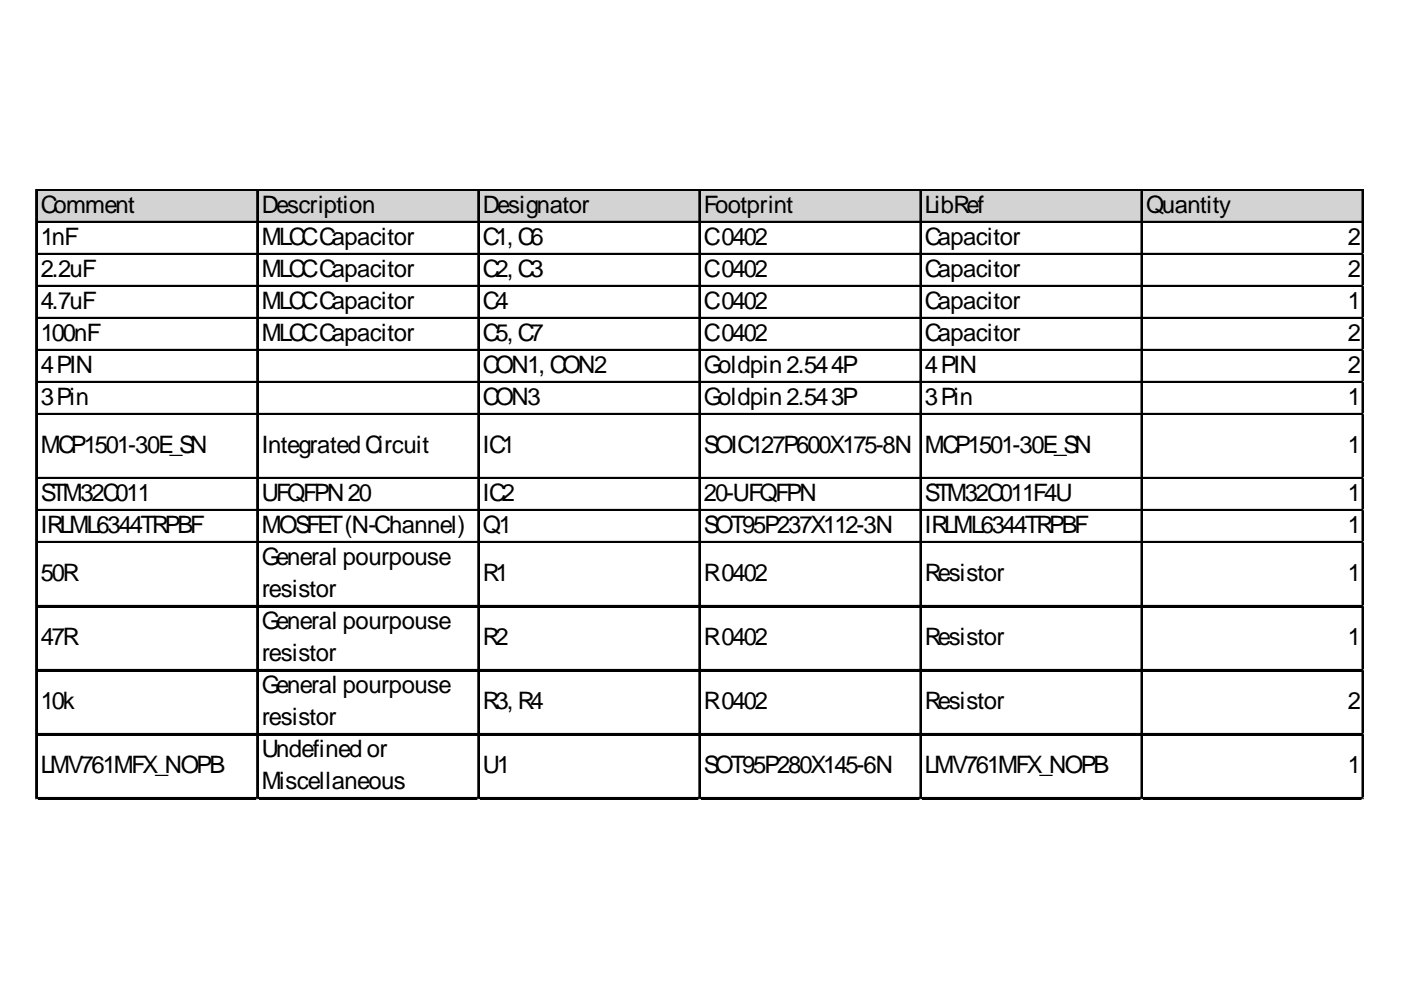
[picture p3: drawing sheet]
<svg xmlns="http://www.w3.org/2000/svg" width="297mm" height="210mm" viewBox="0 0 297 210" stroke-linecap="round" stroke-linejoin="round" font-family="sans-serif">
<defs><g id="words">
<g font-size="5.1">
<text x="8.6" y="45.1">Comment</text>
<text x="55.5" y="45.1">Description</text>
<text x="102.4" y="45.1">Designator</text>
<text x="149.2" y="45.1">Footprint</text>
<text x="196.1" y="45.1">LibRef</text>
<text x="243" y="45.1">Quantity</text>
<text x="8.6" y="51.9">1nF</text>
<text x="55.5" y="51.9">MLCCCapacitor</text>
<text x="102.4" y="51.9">C1, C6</text>
<text x="149.2" y="51.9">C0402</text>
<text x="196.1" y="51.9">Capacitor</text>
<text x="285.8" y="51.9">2</text>
<text x="8.6" y="58.7">2.2uF</text>
<text x="55.5" y="58.7">MLCCCapacitor</text>
<text x="102.4" y="58.7">C2, C3</text>
<text x="149.2" y="58.7">C0402</text>
<text x="196.1" y="58.7">Capacitor</text>
<text x="285.8" y="58.7">2</text>
<text x="8.6" y="65.5">4.7uF</text>
<text x="55.5" y="65.5">MLCCCapacitor</text>
<text x="102.4" y="65.5">C4</text>
<text x="149.2" y="65.5">C0402</text>
<text x="196.1" y="65.5">Capacitor</text>
<text x="285.8" y="65.5">1</text>
<text x="8.6" y="72.3">100nF</text>
<text x="55.5" y="72.3">MLCCCapacitor</text>
<text x="102.4" y="72.3">C5, C7</text>
<text x="149.2" y="72.3">C0402</text>
<text x="196.1" y="72.3">Capacitor</text>
<text x="285.8" y="72.3">2</text>
<text x="8.6" y="79.1">4PIN</text>
<text x="102.4" y="79.1">CON1, CON2</text>
<text x="149.2" y="79.1">Goldpin 2.544P</text>
<text x="196.1" y="79.1">4PIN</text>
<text x="285.8" y="79.1">2</text>
<text x="8.6" y="85.9">3Pin</text>
<text x="102.4" y="85.9">CON3</text>
<text x="149.2" y="85.9">Goldpin 2.543P</text>
<text x="196.1" y="85.9">3Pin</text>
<text x="285.8" y="85.9">1</text>
<text x="8.6" y="96">MCP1501-30E_SN</text>
<text x="55.5" y="96">Integrated Circuit</text>
<text x="102.4" y="96">IC1</text>
<text x="149.2" y="96">SOIC127P600X175-8N</text>
<text x="196.1" y="96">MCP1501-30E_SN</text>
<text x="285.8" y="96">1</text>
<text x="8.6" y="106.2">STM32C011</text>
<text x="55.5" y="106.2">UFQFPN20</text>
<text x="102.4" y="106.2">IC2</text>
<text x="149.2" y="106.2">20-UFQFPN</text>
<text x="196.1" y="106.2">STM32C011F4U</text>
<text x="285.8" y="106.2">1</text>
<text x="8.6" y="113">IRLML6344TRPBF</text>
<text x="55.5" y="113">MOSFET(N-Channel)</text>
<text x="102.4" y="113">Q1</text>
<text x="149.2" y="113">SOT95P237X112-3N</text>
<text x="196.1" y="113">IRLML6344TRPBF</text>
<text x="285.8" y="113">1</text>
<text x="55.5" y="119.8">General pourpouse</text>
<text x="8.6" y="123.2">50R</text>
<text x="102.4" y="123.2">R1</text>
<text x="149.2" y="123.2">R0402</text>
<text x="196.1" y="123.2">Resistor</text>
<text x="285.8" y="123.2">1</text>
<text x="55.5" y="126.6">resistor</text>
<text x="8.6" y="136.8">47R</text>
<text x="55.5" y="133.4">General pourpouse</text>
<text x="102.4" y="136.8">R2</text>
<text x="149.2" y="136.8">R0402</text>
<text x="196.1" y="136.8">Resistor</text>
<text x="285.8" y="136.8">1</text>
<text x="55.5" y="140.2">resistor</text>
<text x="55.5" y="146.9">General pourpouse</text>
<text x="8.6" y="150.3">10k</text>
<text x="55.5" y="153.7">resistor</text>
<text x="102.4" y="150.3">R3, R4</text>
<text x="149.2" y="150.3">R0402</text>
<text x="196.1" y="150.3">Resistor</text>
<text x="285.8" y="150.3">2</text>
<text x="55.5" y="160.5">Undefined or</text>
<text x="8.6" y="163.9">LMV761MFX_NOPB</text>
<text x="55.5" y="167.3">Miscellaneous</text>
<text x="102.4" y="163.9">U1</text>
<text x="149.2" y="163.9">SOT95P280X145-6N</text>
<text x="196.1" y="163.9">LMV761MFX_NOPB</text>
<text x="285.8" y="163.9">1</text>
</g>
</g></defs>
<path d="M7.9 40.5h281.3v6.8h-281.3z" fill="#d3d3d3"/>
<g fill="none" stroke="#000" stroke-width=".34">
<path d="M7.6 40.2v129.3M7.8 40.2v129.3M8 40.2h281.2M8 40.4h281.2M8 47h281.2M8 47.2h281.2M8 53.8h281.2M8 53.9h281.2M54.5 40.5v129M54.7 40.5v129M101.4 40.5v129M101.5 40.5v129"/>
<path d="M148.2 40.5v129M148.4 40.5v129M195.1 40.5v129M195.3 40.5v129M242 40.5v129M242.1 40.5v129M288.8 40.5v129M289 40.5v129M8 60.6h281.2M8 60.7h281.2M8 67.3h281.2M8 67.5h281.2"/>
<path d="M8 74.1h281.2M8 74.3h281.2M8 80.9h281.2M8 81.1h281.2M8 87.7h281.2M8 87.9h281.2M8 101.3h281.2M8 101.4h281.2M8 108.1h281.2M8 108.2h281.2M8 114.8h281.2M8 115h281.2"/>
<path d="M8 128.4h281.2M8 128.6h281.2M8 142h281.2M8 142.2h281.2M8 155.6h281.2M8 155.7h281.2M8 169.1h281.2"/>
</g>
<path d="M8 169.3h281.2" fill="none" stroke="#000" stroke-width=".33"/>
<path d="M289.2 53.8h.1" fill="none" stroke="#e0e0e0" stroke-width=".34"/>
<path d="M289.2 53.8v.3z" fill="#e0e0e0"/>
<path d="M289.2 60.6h.1" fill="none" stroke="#e0e0e0" stroke-width=".34"/>
<path d="M289.2 60.6v.3z" fill="#e0e0e0"/>
<path d="M289.2 67.3h.1" fill="none" stroke="#e0e0e0" stroke-width=".34"/>
<path d="M289.2 67.3v.4z" fill="#e0e0e0"/>
<path d="M289.2 74.1h.1" fill="none" stroke="#e0e0e0" stroke-width=".34"/>
<path d="M289.2 74.1v.4z" fill="#e0e0e0"/>
<path d="M289.2 80.9h.1" fill="none" stroke="#e0e0e0" stroke-width=".34"/>
<path d="M289.2 80.9v.4z" fill="#e0e0e0"/>
<path d="M289.2 87.7h.1" fill="none" stroke="#e0e0e0" stroke-width=".34"/>
<path d="M289.2 87.7v.3z" fill="#e0e0e0"/>
<path d="M289.2 101.3h.1" fill="none" stroke="#e0e0e0" stroke-width=".34"/>
<path d="M289.2 101.3v.3z" fill="#e0e0e0"/>
<path d="M289.2 108.1h.1" fill="none" stroke="#e0e0e0" stroke-width=".34"/>
<path d="M289.2 108.1v.3z" fill="#e0e0e0"/>
<path d="M289.2 114.8h.1" fill="none" stroke="#e0e0e0" stroke-width=".34"/>
<path d="M289.2 114.8v.4z" fill="#e0e0e0"/>
<path d="M289.2 128.4h.1" fill="none" stroke="#e0e0e0" stroke-width=".34"/>
<path d="M289.2 128.4v.4z" fill="#e0e0e0"/>
<path d="M289.2 142h.1" fill="none" stroke="#e0e0e0" stroke-width=".34"/>
<path d="M289.2 142v.3z" fill="#e0e0e0"/>
<path d="M289.2 155.6h.1" fill="none" stroke="#e0e0e0" stroke-width=".34"/>
<path d="M289.2 155.6v.3z" fill="#e0e0e0"/>
<path d="M289.2 169.1h.1" fill="none" stroke="#e0e0e0" stroke-width=".34"/>
<path d="M289.2 169.1v.4z" fill="#e0e0e0"/>
<use href="#words"/>
</svg>
